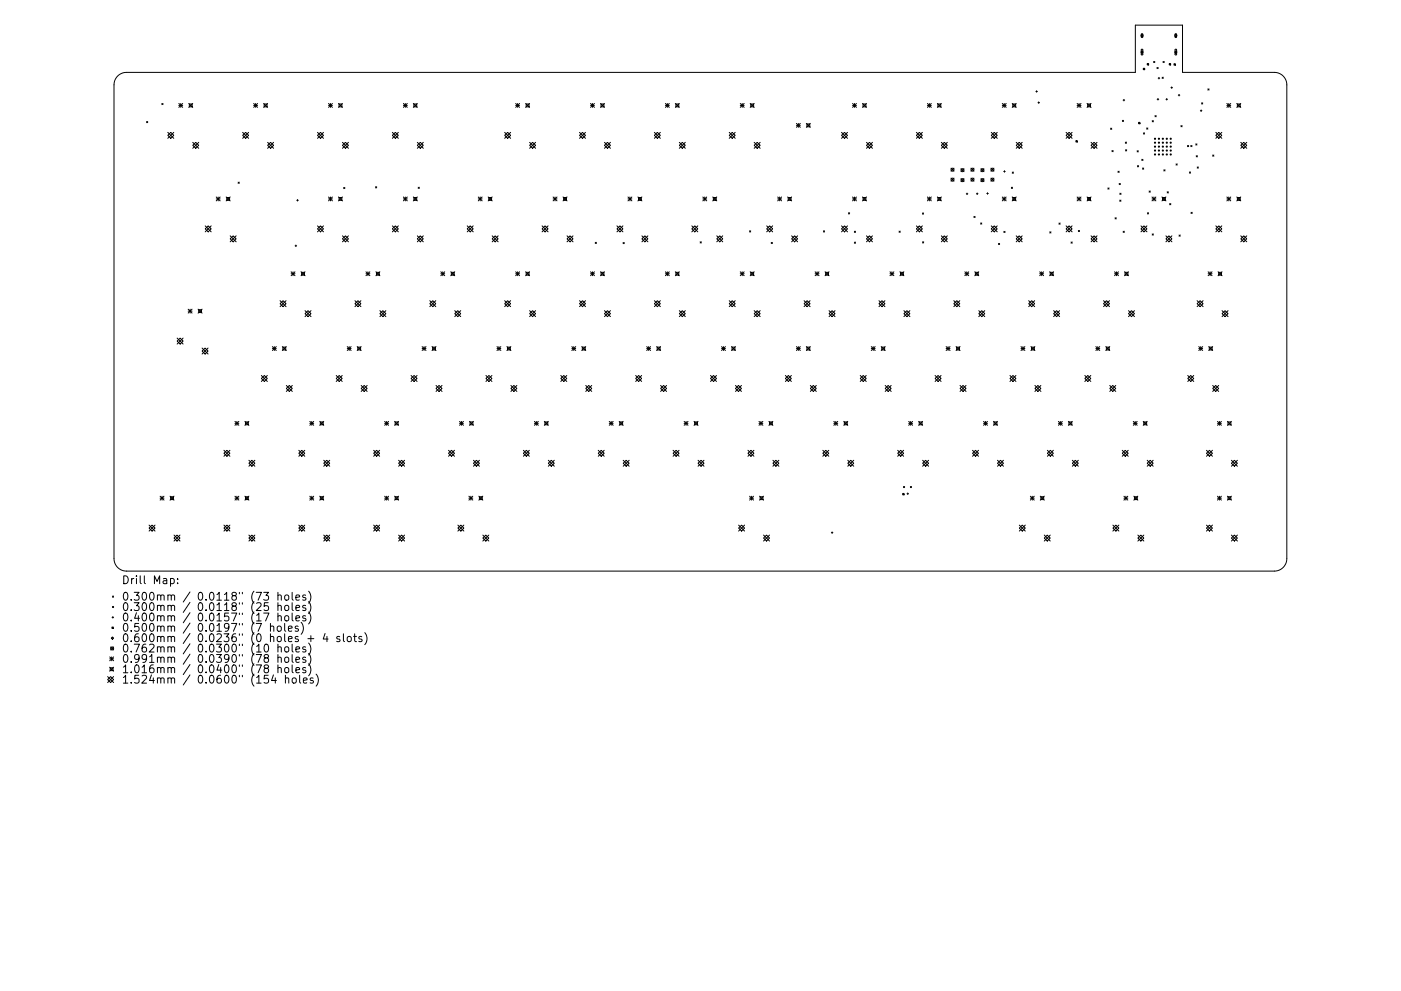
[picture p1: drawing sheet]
<svg xmlns="http://www.w3.org/2000/svg" width="297mm" height="210mm" viewBox="0 0 297 210" stroke-linecap="round" stroke-linejoin="round" font-family="sans-serif">
<defs><g id="words">
<g font-size="2.3">
<text x="25.8" y="123.9">Drill Map:</text>
<text x="25.8" y="127.4">0.300mm / 0.0118&quot; (73 holes)</text>
<text x="25.8" y="129.6">0.300mm / 0.0118&quot; (25 holes)</text>
<text x="25.8" y="131.8">0.400mm / 0.0157&quot; (17 holes)</text>
<text x="25.8" y="134">0.500mm / 0.0197&quot; (7 holes)</text>
<text x="25.8" y="136.2">0.600mm / 0.0236&quot; (0 holes + 4 slots)</text>
<text x="25.8" y="138.4">0.762mm / 0.0300&quot; (10 holes)</text>
<text x="25.8" y="140.6">0.991mm / 0.0390&quot; (78 holes)</text>
<text x="25.8" y="142.8">1.016mm / 0.0400&quot; (78 holes)</text>
<text x="25.8" y="145">1.524mm / 0.0600&quot; (154 holes)</text>
</g>
</g></defs>
<g fill="none" stroke="#000" stroke-width=".21">
<path d="M24.9 16.1a2.65 2.65 0 0 1 1.9-.7h213.9v-10.1h10v10.1h19.5a2.65 2.65 0 0 1 2.6 2.6v100.5a2.64 2.64 0 0 1-2.6 2.7h-243.4a2.65 2.65 0 0 1-2.6-2.7v-100.5a2.64 2.64 0 0 1 .7-1.9zM219.6 19.4h.4M219.8 19.2v.4M241.9 7.6l.2-.3 .3 .3-.3 .2zM241.9 11.1l.2-.3 .3 .3-.3 .2zM242 7.2l.3 .1v.5l-.1 .2-.2-.2zM242 10.5l.3 .1v.9l-.2 .2-.1-.2zM242.4 14.5h.3v.3h-.3zM243.2 13.5h.3v.3h-.3zM244.6 13l.2 .3M244.8 13l-.2 .3M245.3 14.3l.3 .3"/>
<path d="M245.5 16.6h.4M245.6 14.3l-.3 .3M245.7 16.4v.4M246.4 16.4l.2 .2M246.6 13l.2 .3M246.6 16.4l-.2 .2M246.8 13l-.2 .3M247.9 13.5h.3v.3h-.3zM248.3 18.6h.3M248.4 18.4v.4M248.9 13.5h.3v.3h-.3zM249 7.6l.3-.3 .2 .3-.2 .2z"/>
<path d="M249 11.1l.3-.3 .2 .3-.2 .2zM249.2 7.2l.3 .1v.5l-.2 .2-.2-.2zM249.2 10.5l.3 .1v.9l-.2 .2-.2-.2zM256.1 18.9l.2 .2M256.3 18.9l-.2 .2M31.1 25.8l.2 .2M31.3 25.8l-.2 .2M34.3 21.9l.3 .3M34.6 21.9l-.3 .3M35.6 28.7l.6-.6 .6 .6-.6 .7zM35.6 28.1l1.2 1.3M36.8 28.1l-1.2 1.3"/>
<path d="M37.9 22l.8 .8M37.9 22.4h.8M38.3 22v.8M38.7 22l-.8 .8M40 21.9l.9 .9M40.1 22.1h.6v.6h-.6zM40.9 30.8l.6-.6 .6 .6-.6 .7zM40.9 21.9l-.9 .9M40.9 30.2l1.2 1.3M42.1 30.2l-1.2 1.3M50.5 38.6l.2 .3M50.7 38.6l-.2 .3"/>
<path d="M51.4 28.1l1.3 1.3M52.1 28.1l.6 .6-.6 .7-.7-.7zM52.7 28.1l-1.3 1.3M53.8 22.4h.8M53.8 22l.8 .8M54.2 22v.8M54.6 22l-.8 .8M55.9 21.9l.8 .9M56 22.1h.6v.6h-.6zM56.7 30.8l.7-.6 .6 .6-.6 .7zM56.7 21.9l-.8 .9M56.7 30.2l1.3 1.3"/>
<path d="M58 30.2l-1.3 1.3M67.3 28.1l1.3 1.3M68 28.1l.6 .6-.6 .7-.7-.7zM68.6 28.1l-1.3 1.3M69.7 22.4h.8M69.7 22l.8 .8M70.1 22v.8M70.5 22l-.8 .8M71.8 21.9l.8 .9M71.9 22.1h.6v.6h-.6zM72.6 30.8l.6-.6 .7 .6-.7 .7zM72.6 21.9l-.8 .9"/>
<path d="M72.6 30.2l1.3 1.3M72.9 39.8l.2 .2M73.1 39.8l-.2 .2M73.9 30.2l-1.3 1.3M79.6 39.6l.3 .3M79.9 39.6l-.3 .3M83.2 28.1l1.3 1.3M83.8 28.1l.7 .6-.7 .7-.6-.7zM84.5 28.1l-1.3 1.3M85.5 22.4h.9M85.5 22l.9 .8M85.9 22v.8"/>
<path d="M86.4 22l-.9 .8M87.6 21.9l.9 .9M87.8 22.1h.6v.6h-.6zM88.5 30.8l.6-.6 .6 .6-.6 .7zM88.5 21.9l-.9 .9M88.5 30.2l1.2 1.3M88.7 39.7l.2 .3M88.9 39.7l-.2 .3M89.7 30.2l-1.2 1.3M107 28.7l.6-.6 .7 .6-.7 .7zM107 28.1l1.3 1.3M108.3 28.1l-1.3 1.3"/>
<path d="M109.3 22.4h.9M109.3 22l.9 .8M109.7 22v.8M110.2 22l-.9 .8M111.4 21.9l.9 .9M111.6 22.1h.6v.6h-.6zM112.3 30.8l.6-.6 .7 .6-.7 .7zM112.3 21.9l-.9 .9M112.3 30.2l1.3 1.3M113.6 30.2l-1.3 1.3M122.9 28.1l1.2 1.3M123.5 28.1l.6 .6-.6 .7-.6-.7z"/>
<path d="M124.1 28.1l-1.2 1.3M125.2 22.4h.8M125.2 22l.8 .8M125.6 22v.8M126 22l-.8 .8M127.3 21.9l.9 .9M127.4 22.1h.6v.6h-.6zM128.2 30.8l.6-.6 .6 .6-.6 .7zM128.2 21.9l-.9 .9M128.2 30.2l1.2 1.3M129.4 30.2l-1.2 1.3M138.7 28.7l.7-.6 .6 .6-.6 .7z"/>
<path d="M138.7 28.1l1.3 1.3M140 28.1l-1.3 1.3M141.1 22.4h.8M141.1 22l.8 .8M141.5 22v.8M141.9 22l-.8 .8M143.2 21.9l.8 .9M143.3 22.1h.6v.6h-.6zM144 30.8l.7-.6 .6 .6-.6 .7zM144 21.9l-.8 .9M144 30.2l1.3 1.3M145.3 30.2l-1.3 1.3"/>
<path d="M154.6 28.1l1.3 1.3M155.2 28.1l.7 .6-.7 .7-.6-.7zM155.9 28.1l-1.3 1.3M157 22.4h.8M157 22l.8 .8M157.4 22v.8M157.8 22l-.8 .8M159.1 21.9l.8 .9M159.2 22.1h.6v.6h-.6zM159.9 30.8l.6-.6 .7 .6-.7 .7zM159.9 30.2l1.3 1.3M159.9 21.9l-.8 .9"/>
<path d="M161.2 30.2l-1.3 1.3M168.9 26.2l.8 .8M168.9 26.6h.8M169.3 26.2v.8M169.7 26.2l-.8 .8M171 26.2l.8 .8M171.1 26.3h.6v.6h-.6zM171.8 26.2l-.8 .8M178.4 28.1l1.3 1.3M179.1 28.1l.6 .6-.6 .7-.7-.7zM179.7 28.1l-1.3 1.3M180.8 22.4h.8"/>
<path d="M180.8 22l.8 .8M181.2 22v.8M181.6 22l-.8 .8M182.9 21.9l.8 .9M183 22.1h.6v.6h-.6zM183.7 30.8l.6-.6 .7 .6-.7 .7zM183.7 21.9l-.8 .9M183.7 30.2l1.3 1.3M185 30.2l-1.3 1.3M194.3 28.7l.6-.6 .7 .6-.7 .7zM194.3 28.1l1.3 1.3M195.6 28.1l-1.3 1.3"/>
<path d="M196.6 22l.9 .8M196.6 22.4h.9M197 22v.8M197.5 22l-.9 .8M198.7 21.9l.9 .9M198.9 22.1h.6v.6h-.6zM199.6 30.8l.6-.6 .7 .6-.7 .7zM199.6 21.9l-.9 .9M199.6 30.2l1.3 1.3M200.9 30.2l-1.3 1.3M201.6 35.7l.7 .6M201.6 37.8l.7 .6"/>
<path d="M202.3 35.7l-.7 .6M202.3 37.8l-.7 .6M203.7 35.8l.7 .6M203.7 37.9l.7 .6M204.4 35.8l-.7 .6M204.4 37.9l-.7 .6M205.9 35.7l.6 .6M205.9 37.8l.6 .6M206.5 35.7l-.6 .6M206.5 37.8l-.6 .6M208 35.8l.6 .6M208 37.9l.6 .6"/>
<path d="M208.6 35.8l-.6 .6M208.6 37.9l-.6 .6M210.1 35.7l.6 .6M210.1 37.8l.6 .6M210.2 28.1l1.2 1.3M210.7 35.7l-.6 .6M210.7 37.8l-.6 .6M210.8 28.1l.6 .6-.6 .7-.6-.7zM211.4 28.1l-1.2 1.3M212.5 22.4h.8M212.5 22l.8 .8M212.8 36.4h.3"/>
<path d="M212.9 22v.8M213 36.2v.3M213.3 22l-.8 .8M214.4 39.7l.3 .3M214.6 21.9l.9 .9M214.6 36.5l.3 .3M214.7 39.7l-.3 .3M214.7 22.1h.6v.6h-.6zM214.9 36.5l-.3 .3M215.5 30.8l.6-.6 .6 .6-.6 .7zM215.5 21.9l-.9 .9M215.5 30.2l1.2 1.3"/>
<path d="M216.7 30.2l-1.2 1.3M220.1 21.8h.3M220.2 21.6v.3M226 28.1l1.3 1.3M226.7 28.1l.6 .6-.6 .7-.7-.7zM227.3 28.1l-1.3 1.3M228.1 29.8h.3v.3h-.3zM228.4 22.4h.8M228.4 22l.8 .8M228.8 22v.8M229.2 22l-.8 .8M230.5 21.9l.8 .9"/>
<path d="M230.6 22.1h.6v.6h-.6zM231.3 30.8l.7-.6 .6 .6-.6 .7zM231.3 21.9l-.8 .9M231.3 30.2l1.3 1.3M232.6 30.2l-1.3 1.3M234.9 39.9l.2 .2M235.1 39.9l-.2 .2M235.5 27.2l.2 .2M235.7 27.2l-.2 .2M235.8 31.9l.2 .3M236 31.9l-.2 .3M237 36.3l.3 .3"/>
<path d="M237.3 38.9l.2 .3M237.3 36.3l-.3 .3M237.5 38.9l-.2 .3M238 25.5l.2 .3M238.1 21.2h.4M238.2 25.5l-.2 .3M238.3 21.1v.3M238.6 30.1l.2 .3M238.6 31.8l.3 .2M238.8 30.1l-.2 .3M238.9 31.8l-.3 .2M241.1 32l.2 .2"/>
<path d="M241.2 35.1l.2 .3M241.3 32l-.2 .2M241.4 26h.3v.3h-.3zM241.4 35.1l-.2 .3M242.1 33.8l.2 .3M242.2 35.6l.3 .3M242.3 33.8l-.2 .3M242.4 28.2l.3 .2M242.5 35.6l-.3 .3M242.7 28.2l-.3 .2M243.1 27.2l.3 .2M243.4 27.2l-.3 .2"/>
<path d="M244.3 25.6l.2 .2M244.5 25.6l-.2 .2M244.9 24.5l.2 .3M245.1 24.5l-.2 .3M245.3 21.1h.4M245.5 20.9v.3M246.8 36l.2 .3M247 36l-.2 .3M247.2 21.1h.3M247.4 20.9v.3M249.3 34.8l.3 .2M249.6 34.8l-.3 .2"/>
<path d="M249.8 20.2h.3M250 20v.4M250.4 26.7l.2 .2M250.6 26.7l-.2 .2M251.8 30.9l.2 .2M252 30.9l-.2 .2M252.2 36.5l.2 .2M252.4 36.5l-.2 .2M252.5 30.9l.2 .2M252.7 30.9l-.2 .2M253.5 30.5l.3 .3M253.6 33l.3 .3"/>
<path d="M253.8 30.5l-.3 .3M253.8 35.4l.3 .3M253.9 33l-.3 .3M254.1 35.4l-.3 .3M254.5 23.5h.3M254.7 23.3v.4M254.8 21.8l.2 .3M255 21.8l-.2 .3M257.1 32.9l.3 .2M257.4 32.9l-.3 .2M257.8 28.7l.6-.6 .6 .6-.6 .7zM257.8 28.1l1.2 1.3"/>
<path d="M259 28.1l-1.2 1.3M260.1 22.4h.8M260.1 22l.8 .8M260.5 22v.8M260.9 22l-.8 .8M262.2 21.9l.9 .9M262.3 22.1h.6v.6h-.6zM263.1 30.8l.6-.6 .6 .6-.6 .7zM263.1 21.9l-.9 .9M263.1 30.2l1.2 1.3M264.3 30.2l-1.2 1.3M43.5 48.6l.6-.7 .7 .7-.7 .6z"/>
<path d="M43.5 47.9l1.3 1.3M44.8 47.9l-1.3 1.3M45.8 41.8l.9 .8M45.8 42.2h.9M46.3 41.8v.8M46.7 41.8l-.9 .8M48 41.8l.8 .8M48.1 41.9h.6v.6h-.6zM48.8 41.8l-.8 .8M48.8 50l1.3 1.3M49.4 50l.7 .7-.7 .6-.6-.6zM50.1 50l-1.3 1.3"/>
<path d="M61.7 57.7l.8 .8M61.7 58.1h.8M62.1 57.7v.8M62.5 57.7l-.8 .8M62.6 52.2h.3M62.7 52v.3M62.9 42.5h.3M63.1 42.3v.4M63.8 57.7l.9 .8M63.9 57.8h.6v.6h-.6zM64.7 57.7l-.9 .8M67.3 48.6l.7-.7 .6 .7-.6 .6z"/>
<path d="M67.3 47.9l1.3 1.3M68.6 47.9l-1.3 1.3M69.7 42.2h.8M69.7 41.8l.8 .8M70.1 41.8v.8M70.5 41.8l-.8 .8M71.8 41.8l.8 .8M71.9 41.9h.6v.6h-.6zM72.6 50.7l.6-.7 .7 .7-.7 .6zM72.6 41.8l-.8 .8M72.6 50l1.3 1.3M73.9 50l-1.3 1.3"/>
<path d="M77.6 58.1h.8M77.6 57.7l.8 .8M78 57.7v.8M78.4 57.7l-.8 .8M79.7 57.7l.8 .8M79.8 57.8h.6v.6h-.6zM80.5 57.7l-.8 .8M83.2 48.6l.6-.7 .7 .7-.7 .6zM83.2 47.9l1.3 1.3M84.5 47.9l-1.3 1.3M85.5 42.2h.9M85.5 41.8l.9 .8"/>
<path d="M85.9 41.8v.8M86.4 41.8l-.9 .8M87.6 41.8l.9 .8M87.8 41.9h.6v.6h-.6zM88.5 50.7l.6-.7 .6 .7-.6 .6zM88.5 41.8l-.9 .8M88.5 50l1.2 1.3M89.7 50l-1.2 1.3M93.5 58.1h.8M93.5 57.7l.8 .8M93.9 57.7v.8M94.3 57.7l-.8 .8"/>
<path d="M95.6 57.7l.8 .8M95.7 57.8h.6v.6h-.6zM96.4 57.7l-.8 .8M99.1 48.6l.6-.7 .6 .7-.6 .6zM99.1 47.9l1.2 1.3M100.3 47.9l-1.2 1.3M101.4 42.2h.8M101.4 41.8l.8 .8M101.8 41.8v.8M102.2 41.8l-.8 .8M103.5 41.8l.9 .8M103.6 41.9h.6v.6h-.6z"/>
<path d="M104.4 41.8l-.9 .8M104.4 50l1.2 1.3M105 50l.6 .7-.6 .6-.6-.6zM105.6 50l-1.2 1.3M109.3 58.1h.9M109.3 57.7l.9 .8M109.7 57.7v.8M110.2 57.7l-.9 .8M111.4 57.7l.9 .8M111.6 57.8h.6v.6h-.6zM112.3 57.7l-.9 .8M114.9 48.6l.7-.7 .6 .7-.6 .6z"/>
<path d="M114.9 47.9l1.3 1.3M116.2 47.9l-1.3 1.3M117.3 42.2h.8M117.3 41.8l.8 .8M117.7 41.8v.8M118.1 41.8l-.8 .8M119.4 41.8l.8 .8M119.5 41.9h.6v.6h-.6zM120.2 50.7l.7-.7 .6 .7-.6 .6zM120.2 41.8l-.8 .8M120.2 50l1.3 1.3M121.5 50l-1.3 1.3"/>
<path d="M125.2 58.1h.8M125.2 57.7l.8 .8M125.6 57.7v.8M126 57.7l-.8 .8M126.2 51.4l.3 .3M126.5 51.4l-.3 .3M127.3 57.7l.9 .8M127.4 57.8h.6v.6h-.6zM128.2 57.7l-.9 .8M130.8 48.6l.6-.7 .7 .7-.7 .6zM130.8 47.9l1.3 1.3M132.1 47.9l-1.3 1.3"/>
<path d="M132.1 51.4l.3 .3M132.4 51.4l-.3 .3M133.1 42.2h.9M133.1 41.8l.9 .8M133.6 41.8v.8M134 41.8l-.9 .8M135.2 41.8l.9 .8M135.4 41.9h.6v.6h-.6zM136.1 41.8l-.9 .8M136.1 50l1.3 1.3M136.7 50l.7 .7-.7 .6-.6-.6zM137.4 50l-1.3 1.3"/>
<path d="M141.1 58.1h.8M141.1 57.7l.8 .8M141.5 57.7v.8M141.9 57.7l-.8 .8M143.2 57.7l.8 .8M143.3 57.8h.6v.6h-.6zM144 57.7l-.8 .8M146.7 48.6l.6-.7 .6 .7-.6 .6zM146.7 47.9l1.2 1.3M147.9 47.9l-1.2 1.3M148.4 51.3l.3 .3M148.7 51.3l-.3 .3"/>
<path d="M149 42.2h.8M149 41.8l.8 .8M149.4 41.8v.8M149.8 41.8l-.8 .8M151.1 41.8l.9 .8M151.2 41.9h.6v.6h-.6zM152 50.7l.6-.7 .6 .7-.6 .6zM152 41.8l-.9 .8M152 50l1.2 1.3M153.2 50l-1.2 1.3M157 58.1h.8M157 57.7l.8 .8"/>
<path d="M157.4 57.7v.8M157.8 57.7l-.8 .8M158.9 49l.3 .2M159.1 57.7l.8 .8M159.2 49l-.3 .2M159.2 57.8h.6v.6h-.6zM159.9 57.7l-.8 .8M162.5 48.6l.7-.7 .6 .7-.6 .6zM162.5 47.9l1.3 1.3M163.5 51.4l.3 .3M163.8 51.4l-.3 .3M163.8 47.9l-1.3 1.3"/>
<path d="M164.9 42.2h.8M164.9 41.8l.8 .8M165.3 41.8v.8M165.7 41.8l-.8 .8M167 41.8l.8 .8M167.1 41.9h.6v.6h-.6zM167.8 50.7l.7-.7 .6 .7-.6 .6zM167.8 41.8l-.8 .8M167.8 50l1.3 1.3M169.1 50l-1.3 1.3M172.8 58.1h.8M172.8 57.7l.8 .8"/>
<path d="M173.2 57.7v.8M173.6 57.7l-.8 .8M174.6 49l.2 .2M174.8 49l-.2 .2M174.9 57.7l.9 .8M175.1 57.8h.6v.6h-.6zM175.8 57.7l-.9 .8M178.4 48.6l.7-.7 .6 .7-.6 .6zM178.4 47.9l1.3 1.3M179.7 47.9l-1.3 1.3M179.9 45.1l.2 .3M180.1 45.1l-.2 .3"/>
<path d="M180.8 42.2h.8M180.8 41.8l.8 .8M181.1 49.1l.3 .2M181.1 51.4l.3 .2M181.2 41.8v.8M181.4 49.1l-.3 .2M181.4 51.4l-.3 .2M181.6 41.8l-.8 .8M182.9 41.8l.8 .8M183 41.9h.6v.6h-.6zM183.7 41.8l-.8 .8M183.7 50l1.3 1.3"/>
<path d="M184.3 50l.7 .7-.7 .6-.6-.6zM185 50l-1.3 1.3M188.7 58.1h.8M188.7 57.7l.8 .8M189.1 57.7v.8M189.5 57.7l-.8 .8M190.6 49l.3 .3M190.8 57.7l.8 .8M190.9 49l-.3 .3M190.9 57.8h.6v.6h-.6zM191.6 57.7l-.8 .8M194.3 48.6l.6-.7 .7 .7-.7 .6z"/>
<path d="M194.3 47.9l1.3 1.3M195.6 47.9l-1.3 1.3M195.6 45.2l.2 .2M195.6 51.3l.2 .3M195.8 45.2l-.2 .2M195.8 51.3l-.2 .3M196.6 42.2h.9M196.6 41.8l.9 .8M197 41.8v.8M197.5 41.8l-.9 .8M198.7 41.8l.9 .8M198.9 41.9h.6v.6h-.6z"/>
<path d="M199.6 50.7l.6-.7 .7 .7-.7 .6zM199.6 41.8l-.9 .8M199.6 50l1.3 1.3M200.9 50l-1.3 1.3M204.6 58.1h.8M204.6 57.7l.8 .8M204.9 41.1h.3M205 57.7v.8M205 41v.3M205.4 57.7l-.8 .8M206.5 45.9l.2 .3M206.7 57.7l.8 .8"/>
<path d="M206.7 45.9l-.2 .3M206.8 57.8h.6v.6h-.6zM207 41.1h.3M207.2 40.9v.4M207.5 57.7l-.8 .8M207.9 47.3l.3 .3M208.2 47.3l-.3 .3M209.2 41h.3M209.4 40.9v.3M210.2 48.6l.6-.7 .6 .7-.6 .6zM210.2 47.9l1.2 1.3M211.4 47.9l-1.2 1.3"/>
<path d="M211.7 51.6l.2 .3M211.9 51.6l-.2 .3M212.5 42.2h.8M212.5 41.8l.8 .8M212.8 49.1l.3 .2M212.9 41.8v.8M213.1 49.1l-.3 .2M213.3 41.8l-.8 .8M214.6 41.8l.9 .8M214.7 41.9h.6v.6h-.6zM215.5 41.8l-.9 .8M215.5 50l1.2 1.3"/>
<path d="M216.1 50l.6 .7-.6 .6-.6-.6zM216.7 50l-1.2 1.3M220.4 58.1h.9M220.4 57.7l.9 .8M220.8 57.7v.8M221.3 57.7l-.9 .8M222.5 57.7l.9 .8M222.6 49.2l.2 .2M222.7 57.8h.6v.6h-.6zM222.8 49.2l-.2 .2M223.4 57.7l-.9 .8M224.5 47.3l.3 .3"/>
<path d="M224.8 47.3l-.3 .3M226 48.6l.7-.7 .6 .7-.6 .6zM226 47.9l1.3 1.3M227.1 51.3l.2 .3M227.3 47.9l-1.3 1.3M227.3 51.3l-.2 .3M228.4 42.2h.8M228.4 41.8l.8 .8M228.6 48.9l.3 .2M228.8 41.8v.8M228.9 48.9l-.3 .2M229.2 41.8l-.8 .8"/>
<path d="M230.5 41.8l.8 .8M230.6 41.9h.6v.6h-.6zM231.3 50.7l.7-.7 .6 .7-.6 .6zM231.3 41.8l-.8 .8M231.3 50l1.3 1.3M232.6 50l-1.3 1.3M236.3 58.1h.8M236.3 57.7l.8 .8M236.4 46.2l.3 .3M236.7 46.2l-.3 .3M236.7 57.7v.8M237.1 57.7l-.8 .8"/>
<path d="M237.4 42.5l.3 .2M237.4 41l.3 .2M237.7 42.5l-.3 .2M237.7 41l-.3 .2M238.1 49.1l.3 .2M238.4 49.1l-.3 .2M238.4 57.7l.9 .8M238.5 57.8h.6v.6h-.6zM239.3 57.7l-.9 .8M241.9 48.6l.6-.7 .7 .7-.7 .6zM241.9 47.9l1.3 1.3M243.2 47.9l-1.3 1.3"/>
<path d="M243.3 45.1l.2 .3M243.5 45.1l-.2 .3M243.6 40.5l.3 .3M243.9 40.5l-.3 .3M244.2 42.2h.9M244.2 41.8l.9 .8M244.3 49.6l.2 .3M244.5 49.6l-.2 .3M244.7 41.8v.8M245.1 41.8l-.9 .8M246.4 41.8l.8 .8M246.5 41.9h.6v.6h-.6z"/>
<path d="M247.2 50.7l.6-.7 .7 .7-.7 .6zM247.2 41.8l-.8 .8M247.2 50l1.3 1.3M247.5 40.7l.2 .2M247.7 40.7l-.2 .2M248 43.2l.2 .2M248.2 43.2l-.2 .2M248.5 50l-1.3 1.3M250 49.9l.2 .2M250.2 49.9l-.2 .2M252.5 45l.3 .3M252.8 45l-.3 .3"/>
<path d="M256.1 58.1h.9M256.1 57.7l.9 .8M256.6 57.7v.8M257 57.7l-.9 .8M257.8 48.6l.6-.7 .6 .7-.6 .6zM257.8 47.9l1.2 1.3M258.3 57.7l.8 .8M258.4 57.8h.6v.6h-.6zM259 47.9l-1.2 1.3M259.1 57.7l-.8 .8M260.1 42.2h.8M260.1 41.8l.8 .8"/>
<path d="M260.5 41.8v.8M260.9 41.8l-.8 .8M262.2 41.8l.9 .8M262.3 41.9h.6v.6h-.6zM263.1 50.7l.6-.7 .6 .7-.6 .6zM263.1 41.8l-.9 .8M263.1 50l1.2 1.3M264.3 50l-1.2 1.3M37.6 72.4l.6-.7 .6 .7-.6 .6zM37.6 71.7l1.2 1.3M38.8 71.7l-1.2 1.3M39.9 65.6l.8 .8"/>
<path d="M39.9 66h.8M40.3 65.6v.8M40.7 65.6l-.8 .8M42 65.6l.8 .8M42.1 65.7h.6v.6h-.6zM42.8 74.5l.7-.7 .6 .7-.6 .6zM42.8 65.6l-.8 .8M42.8 73.8l1.3 1.3M44.1 73.8l-1.3 1.3M55.4 79.7l1.3 1.2M56.7 79.7l-1.3 1.2M57.8 73.5l.8 .9"/>
<path d="M57.8 74h.8M58.2 73.5v.9M58.6 73.5l-.8 .9M59.4 64.4l.6-.6 .7 .6-.7 .7zM59.4 63.8l1.3 1.3M59.9 73.5l.8 .9M60 73.7h.6v.5h-.6zM60.7 63.8l-1.3 1.3M60.7 73.5l-.8 .9M64.7 66.5l.6-.6 .6 .6-.6 .7zM64.7 65.9l1.2 1.3M65.9 65.9l-1.2 1.3"/>
<path d="M71.3 79.7l1.3 1.2M71.9 79.7l.7 .6-.7 .6-.6-.6zM72.6 79.7l-1.3 1.2M73.6 74h.8M73.6 73.5l.8 .9M74 73.5v.9M74.4 73.5l-.8 .9M75.3 64.4l.6-.6 .6 .6-.6 .7zM75.3 63.8l1.2 1.3M75.7 73.5l.9 .9M75.9 73.7h.6v.5h-.6zM76.5 63.8l-1.2 1.3"/>
<path d="M76.6 73.5l-.9 .9M80.5 65.9l1.3 1.3M81.2 65.9l.6 .6-.6 .7-.7-.7zM81.8 65.9l-1.3 1.3M87.2 79.7l1.2 1.2M88.4 79.7l-1.2 1.2M89.5 74h.8M89.5 73.5l.8 .9M89.9 73.5v.9M90.3 73.5l-.8 .9M91.1 64.4l.7-.6 .6 .6-.6 .7zM91.1 63.8l1.3 1.3"/>
<path d="M91.6 73.5l.8 .9M91.7 73.7h.6v.5h-.6zM92.4 63.8l-1.3 1.3M92.4 73.5l-.8 .9M96.4 66.5l.7-.6 .6 .6-.6 .7zM96.4 65.9l1.3 1.3M97.7 65.9l-1.3 1.3M103 79.7l1.3 1.2M103.7 79.7l.6 .6-.6 .6-.7-.6zM104.3 79.7l-1.3 1.2M105.4 74h.8M105.4 73.5l.8 .9"/>
<path d="M105.8 73.5v.9M106.2 73.5l-.8 .9M107 64.4l.6-.6 .7 .6-.7 .7zM107 63.8l1.3 1.3M107.5 73.5l.8 .9M107.6 73.7h.6v.5h-.6zM108.3 63.8l-1.3 1.3M108.3 73.5l-.8 .9M112.3 65.9l1.3 1.3M112.9 65.9l.7 .6-.7 .7-.6-.7zM113.6 65.9l-1.3 1.3M118.9 79.7l1.3 1.2"/>
<path d="M119.5 79.7l.7 .6-.7 .6-.6-.6zM120.2 79.7l-1.3 1.2M121.2 74h.9M121.2 73.5l.9 .9M121.7 73.5v.9M122.1 73.5l-.9 .9M122.9 64.4l.6-.6 .6 .6-.6 .7zM122.9 63.8l1.2 1.3M123.3 73.5l.9 .9M123.5 73.7h.6v.5h-.6zM124.1 63.8l-1.2 1.3M124.2 73.5l-.9 .9"/>
<path d="M128.2 65.9l1.2 1.3M128.8 65.9l.6 .6-.6 .7-.6-.7zM129.4 65.9l-1.2 1.3M134.8 79.7l1.2 1.2M136 79.7l-1.2 1.2M137.1 74h.8M137.1 73.5l.8 .9M137.5 73.5v.9M137.9 73.5l-.8 .9M138.7 64.4l.7-.6 .6 .6-.6 .7zM138.7 63.8l1.3 1.3M139.2 73.5l.9 .9"/>
<path d="M139.3 73.7h.6v.5h-.6zM140 63.8l-1.3 1.3M140.1 73.5l-.9 .9M144 66.5l.7-.6 .6 .6-.6 .7zM144 65.9l1.3 1.3M145.3 65.9l-1.3 1.3M150.6 79.7l1.3 1.2M151.3 79.7l.6 .6-.6 .6-.7-.6zM151.9 79.7l-1.3 1.2M153 74h.8M153 73.5l.8 .9M153.4 73.5v.9"/>
<path d="M153.8 73.5l-.8 .9M154.6 64.4l.6-.6 .7 .6-.7 .7zM154.6 63.8l1.3 1.3M155.1 73.5l.8 .9M155.2 73.7h.6v.5h-.6zM155.9 63.8l-1.3 1.3M155.9 73.5l-.8 .9M159.9 66.5l.6-.6 .7 .6-.7 .7zM159.9 65.9l1.3 1.3M161.2 65.9l-1.3 1.3M166.5 79.7l1.3 1.2M167.8 79.7l-1.3 1.2"/>
<path d="M168.9 74h.8M168.9 73.5l.8 .9M169.3 73.5v.9M169.7 73.5l-.8 .9M170.5 64.4l.6-.6 .7 .6-.7 .7zM170.5 63.8l1.3 1.3M171 73.5l.8 .9M171.1 73.7h.6v.5h-.6zM171.8 63.8l-1.3 1.3M171.8 73.5l-.8 .9M175.8 66.5l.6-.6 .6 .6-.6 .7zM175.8 65.9l1.2 1.3"/>
<path d="M177 65.9l-1.2 1.3M182.4 79.7l1.3 1.2M183 79.7l.7 .6-.7 .6-.6-.6zM183.7 79.7l-1.3 1.2M184.7 74h.9M184.7 73.5l.9 .9M185.1 73.5v.9M185.6 73.5l-.9 .9M186.4 64.4l.6-.6 .6 .6-.6 .7zM186.4 63.8l1.2 1.3M186.8 73.5l.9 .9M187 73.7h.6v.5h-.6z"/>
<path d="M187.6 63.8l-1.2 1.3M187.7 73.5l-.9 .9M191.6 65.9l1.3 1.3M192.3 65.9l.6 .6-.6 .7-.7-.7zM192.9 65.9l-1.3 1.3M198.3 79.7l1.2 1.2M198.9 79.7l.6 .6-.6 .6-.6-.6zM199.5 79.7l-1.2 1.2M200.6 74h.8M200.6 73.5l.8 .9M201 73.5v.9M201.4 73.5l-.8 .9"/>
<path d="M202.2 64.4l.7-.6 .6 .6-.6 .7zM202.2 63.8l1.3 1.3M202.7 73.5l.8 .9M202.8 73.7h.6v.5h-.6zM203.5 63.8l-1.3 1.3M203.5 73.5l-.8 .9M207.5 65.9l1.3 1.3M208.2 65.9l.6 .6-.6 .7-.7-.7zM208.8 65.9l-1.3 1.3M214.1 79.7l1.3 1.2M215.4 79.7l-1.3 1.2M216.5 74h.8"/>
<path d="M216.5 73.5l.8 .9M216.9 73.5v.9M217.3 73.5l-.8 .9M218.1 64.4l.6-.6 .7 .6-.7 .7zM218.1 63.8l1.3 1.3M218.6 73.5l.8 .9M218.7 73.7h.6v.5h-.6zM219.4 63.8l-1.3 1.3M219.4 73.5l-.8 .9M223.4 66.5l.6-.6 .7 .6-.7 .7zM223.4 65.9l1.3 1.3M224.7 65.9l-1.3 1.3"/>
<path d="M230 79.7l1.3 1.2M230.6 79.7l.7 .6-.7 .6-.6-.6zM231.3 79.7l-1.3 1.2M232.3 74h.9M232.3 73.5l.9 .9M232.8 73.5v.9M233.2 73.5l-.9 .9M234 64.4l.6-.6 .6 .6-.6 .7zM234 63.8l1.2 1.3M234.4 73.5l.9 .9M234.6 73.7h.6v.5h-.6zM235.2 63.8l-1.2 1.3"/>
<path d="M235.3 73.5l-.9 .9M239.3 65.9l1.2 1.3M239.9 65.9l.6 .6-.6 .7-.6-.7zM240.5 65.9l-1.2 1.3M251.8 79.7l1.3 1.2M252.5 79.7l.6 .6-.6 .6-.7-.6zM253.1 79.7l-1.3 1.2M253.8 63.8l1.3 1.3M254.2 74h.8M254.2 73.5l.8 .9M254.4 63.8l.7 .6-.7 .7-.6-.7zM254.6 73.5v.9"/>
<path d="M255 73.5l-.8 .9M255.1 63.8l-1.3 1.3M256.3 73.5l.8 .9M256.4 73.7h.6v.5h-.6zM257.1 73.5l-.8 .9M259.1 66.5l.6-.6 .7 .6-.7 .7zM259.1 65.9l1.3 1.3M260.4 65.9l-1.3 1.3M47.5 96.2l.6-.7 .6 .7-.6 .6zM47.5 95.5l1.2 1.3M48.7 95.5l-1.2 1.3M49.8 89.4l.8 .8"/>
<path d="M49.8 89.8h.8M50.2 89.4v.8M50.6 89.4l-.8 .8M51.9 89.4l.9 .8M52 89.5h.6v.6h-.6zM52.8 89.4l-.9 .8M52.8 97.7l1.2 1.2M53.4 97.7l.6 .6-.6 .6-.6-.6zM54 97.7l-1.2 1.2M55.4 80.3l.6-.6 .7 .6-.7 .6zM60.7 81.8l1.3 1.3M61.3 81.8l.7 .6-.7 .7-.6-.7z"/>
<path d="M62 81.8l-1.3 1.3M63.3 96.2l.7-.7 .6 .7-.6 .6zM63.3 95.5l1.3 1.3M64.6 95.5l-1.3 1.3M65.7 89.8h.8M65.7 89.4l.8 .8M66.1 89.4v.8M66.5 89.4l-.8 .8M67.8 89.4l.8 .8M67.9 89.5h.6v.6h-.6zM68.6 98.3l.7-.6 .6 .6-.6 .6zM68.6 89.4l-.8 .8"/>
<path d="M68.6 97.7l1.3 1.2M69.9 97.7l-1.3 1.2M76.6 81.8l1.2 1.3M77.2 81.8l.6 .6-.6 .7-.6-.7zM77.8 81.8l-1.2 1.3M79.2 96.2l.7-.7 .6 .7-.6 .6zM79.2 95.5l1.3 1.3M80.5 95.5l-1.3 1.3M81.6 89.8h.8M81.6 89.4l.8 .8M82 89.4v.8M82.4 89.4l-.8 .8"/>
<path d="M83.7 89.4l.8 .8M83.8 89.5h.6v.6h-.6zM84.5 89.4l-.8 .8M84.5 97.7l1.3 1.2M85.1 97.7l.7 .6-.7 .6-.6-.6zM85.8 97.7l-1.3 1.2M87.2 80.3l.6-.6 .6 .6-.6 .6zM92.4 82.4l.7-.6 .6 .6-.6 .7zM92.4 81.8l1.3 1.3M93.7 81.8l-1.3 1.3M95.1 96.2l.6-.7 .7 .7-.7 .6zM95.1 95.5l1.3 1.3"/>
<path d="M96.4 95.5l-1.3 1.3M97.4 89.8h.9M97.4 89.4l.9 .8M97.8 89.4v.8M98.3 89.4l-.9 .8M99.5 89.4l.9 .8M99.7 89.5h.6v.6h-.6zM100.4 98.3l.6-.6 .7 .6-.7 .6zM100.4 89.4l-.9 .8M100.4 97.7l1.3 1.2M101.7 97.7l-1.3 1.2M108.3 81.8l1.3 1.3"/>
<path d="M109 81.8l.6 .6-.6 .7-.7-.7zM109.6 81.8l-1.3 1.3M111 96.2l.6-.7 .6 .7-.6 .6zM111 95.5l1.2 1.3M112.2 95.5l-1.2 1.3M113.3 89.8h.8M113.3 89.4l.8 .8M113.7 89.4v.8M114.1 89.4l-.8 .8M115.4 89.4l.9 .8M115.5 89.5h.6v.6h-.6zM116.3 98.3l.6-.6 .6 .6-.6 .6z"/>
<path d="M116.3 89.4l-.9 .8M116.3 97.7l1.2 1.2M117.5 97.7l-1.2 1.2M124.2 82.4l.6-.6 .7 .6-.7 .7zM124.2 81.8l1.3 1.3M125.5 81.8l-1.3 1.3M126.8 96.2l.7-.7 .6 .7-.6 .6zM126.8 95.5l1.3 1.3M128.1 95.5l-1.3 1.3M129.2 89.8h.8M129.2 89.4l.8 .8M129.6 89.4v.8"/>
<path d="M130 89.4l-.8 .8M131.3 89.4l.8 .8M131.4 89.5h.6v.6h-.6zM132.1 89.4l-.8 .8M132.1 97.7l1.3 1.2M132.8 97.7l.6 .6-.6 .6-.7-.6zM133.4 97.7l-1.3 1.2M134.8 80.3l.6-.6 .6 .6-.6 .6zM140.1 81.8l1.2 1.3M140.7 81.8l.6 .6-.6 .7-.6-.7zM141.3 81.8l-1.2 1.3M142.7 96.2l.6-.7 .7 .7-.7 .6z"/>
<path d="M142.7 95.5l1.3 1.3M144 95.5l-1.3 1.3M145 89.8h.9M145 89.4l.9 .8M145.5 89.4v.8M145.9 89.4l-.9 .8M147.2 89.4l.8 .8M147.3 89.5h.6v.6h-.6zM148 98.3l.6-.6 .7 .6-.7 .6zM148 89.4l-.8 .8M148 97.7l1.3 1.2M149.3 97.7l-1.3 1.2"/>
<path d="M155.9 81.8l1.3 1.3M156.6 81.8l.6 .6-.6 .7-.7-.7zM157.2 81.8l-1.3 1.3M158.6 96.2l.6-.7 .6 .7-.6 .6zM158.6 95.5l1.2 1.3M159.8 95.5l-1.2 1.3M160.9 89.8h.8M160.9 89.4l.8 .8M161.3 89.4v.8M161.7 89.4l-.8 .8M163 89.4l.9 .8M163.1 89.5h.6v.6h-.6z"/>
<path d="M163.9 89.4l-.9 .8M163.9 97.7l1.2 1.2M164.5 97.7l.6 .6-.6 .6-.6-.6zM165.1 97.7l-1.2 1.2M166.5 80.3l.7-.6 .6 .6-.6 .6zM171.8 82.4l.6-.6 .7 .6-.7 .7zM171.8 81.8l1.3 1.3M173.1 81.8l-1.3 1.3M174.5 95.5l1.2 1.3M175.1 95.5l.6 .7-.6 .6-.6-.6zM175.7 95.5l-1.2 1.3M176.8 89.8h.8"/>
<path d="M176.8 89.4l.8 .8M177.2 89.4v.8M177.6 89.4l-.8 .8M178.9 89.4l.8 .8M179 89.5h.6v.6h-.6zM179.7 98.3l.7-.6 .6 .6-.6 .6zM179.7 89.4l-.8 .8M179.7 97.7l1.3 1.2M181 97.7l-1.3 1.2M187.7 81.8l1.2 1.3M188.3 81.8l.6 .6-.6 .7-.6-.7zM188.9 81.8l-1.2 1.3"/>
<path d="M190.3 96.2l.7-.7 .6 .7-.6 .6zM190.3 95.5l1.3 1.3M191.6 95.5l-1.3 1.3M192.7 89.8h.8M192.7 89.4l.8 .8M193.1 89.4v.8M193.5 89.4l-.8 .8M194.8 89.4l.8 .8M194.9 89.5h.6v.6h-.6zM195.6 98.3l.6-.6 .7 .6-.7 .6zM195.6 89.4l-.8 .8M195.6 97.7l1.3 1.2"/>
<path d="M196.9 97.7l-1.3 1.2M203.5 82.4l.7-.6 .6 .6-.6 .7zM203.5 81.8l1.3 1.3M204.8 81.8l-1.3 1.3M206.2 96.2l.6-.7 .7 .7-.7 .6zM206.2 95.5l1.3 1.3M207.5 95.5l-1.3 1.3M208.5 89.8h.9M208.5 89.4l.9 .8M208.9 89.4v.8M209.4 89.4l-.9 .8M210.6 89.4l.9 .8"/>
<path d="M210.8 89.5h.6v.6h-.6zM211.5 89.4l-.9 .8M211.5 97.7l1.3 1.2M212.1 97.7l.7 .6-.7 .6-.6-.6zM212.8 97.7l-1.3 1.2M214.1 80.3l.7-.6 .6 .6-.6 .6zM219.4 81.8l1.3 1.3M220.1 81.8l.6 .6-.6 .7-.7-.7zM220.7 81.8l-1.3 1.3M222.1 96.2l.6-.7 .6 .7-.6 .6zM222.1 95.5l1.2 1.3M223.3 95.5l-1.2 1.3"/>
<path d="M224.4 89.8h.8M224.4 89.4l.8 .8M224.8 89.4v.8M225.2 89.4l-.8 .8M226.5 89.4l.9 .8M226.6 89.5h.6v.6h-.6zM227.4 98.3l.6-.6 .6 .6-.6 .6zM227.4 89.4l-.9 .8M227.4 97.7l1.2 1.2M228.6 97.7l-1.2 1.2M235.3 81.8l1.3 1.3M235.9 81.8l.7 .6-.7 .7-.6-.7z"/>
<path d="M236.6 81.8l-1.3 1.3M237.9 96.2l.7-.7 .6 .7-.6 .6zM237.9 95.5l1.3 1.3M239.2 95.5l-1.3 1.3M240.3 89.8h.8M240.3 89.4l.8 .8M240.7 89.4v.8M241.1 89.4l-.8 .8M242.4 89.4l.8 .8M242.5 89.5h.6v.6h-.6zM243.2 89.4l-.8 .8M243.2 97.7l1.3 1.2"/>
<path d="M243.9 97.7l.6 .6-.6 .6-.7-.6zM244.5 97.7l-1.3 1.2M255.8 96.2l.6-.7 .7 .7-.7 .6zM255.8 95.5l1.3 1.3M257.1 95.5l-1.3 1.3M257.1 82.4l.7-.6 .6 .6-.6 .7zM257.1 81.8l1.3 1.3M258.1 89.8h.9M258.1 89.4l.9 .8M258.4 81.8l-1.3 1.3M258.5 89.4v.8M259 89.4l-.9 .8"/>
<path d="M260.2 89.4l.9 .8M260.4 89.5h.6v.6h-.6zM261.1 98.3l.6-.6 .7 .6-.7 .6zM261.1 89.4l-.9 .8M261.1 97.7l1.3 1.2M262.4 97.7l-1.3 1.2M31.6 112l.6-.6 .7 .6-.7 .7zM31.6 111.4l1.3 1.3M32.9 111.4l-1.3 1.3M33.9 105.3l.9 .8M33.9 105.7h.9M34.4 105.3v.8"/>
<path d="M34.8 105.3l-.9 .8M36 105.3l.9 .8M36.2 105.4h.6v.6h-.6zM36.9 114.2l.6-.7 .7 .7-.7 .6zM36.9 105.3l-.9 .8M36.9 113.5l1.3 1.3M38.2 113.5l-1.3 1.3M47.5 111.4l1.2 1.3M48.1 111.4l.6 .6-.6 .7-.6-.7zM48.7 111.4l-1.2 1.3M49.8 105.7h.8M49.8 105.3l.8 .8"/>
<path d="M50.2 105.3v.8M50.6 105.3l-.8 .8M51.9 105.3l.9 .8M52 105.4h.6v.6h-.6zM52.8 105.3l-.9 .8M52.8 113.5l1.2 1.3M53.4 113.5l.6 .7-.6 .6-.6-.6zM54 113.5l-1.2 1.3M63.3 111.4l1.3 1.3M64 111.4l.6 .6-.6 .7-.7-.7zM64.6 111.4l-1.3 1.3M65.7 105.7h.8"/>
<path d="M65.7 105.3l.8 .8M66.1 105.3v.8M66.5 105.3l-.8 .8M67.8 105.3l.8 .8M67.9 105.4h.6v.6h-.6zM68.6 114.2l.7-.7 .6 .7-.6 .6zM68.6 105.3l-.8 .8M68.6 113.5l1.3 1.3M69.9 113.5l-1.3 1.3M79.2 111.4l1.3 1.3M79.9 111.4l.6 .6-.6 .7-.7-.7zM80.5 111.4l-1.3 1.3"/>
<path d="M81.6 105.7h.8M81.6 105.3l.8 .8M82 105.3v.8M82.4 105.3l-.8 .8M83.7 105.3l.8 .8M83.8 105.4h.6v.6h-.6zM84.5 114.2l.6-.7 .7 .7-.7 .6zM84.5 105.3l-.8 .8M84.5 113.5l1.3 1.3M85.8 113.5l-1.3 1.3M97.1 111.4l1.2 1.3M97.7 111.4l.6 .6-.6 .7-.6-.7z"/>
<path d="M98.3 111.4l-1.2 1.3M99.4 105.7h.8M99.4 105.3l.8 .8M99.8 105.3v.8M100.2 105.3l-.8 .8M101.5 105.3l.9 .8M101.6 105.4h.6v.6h-.6zM102.4 105.3l-.9 .8M102.4 113.5l1.2 1.3M103 113.5l.6 .7-.6 .6-.6-.6zM103.6 113.5l-1.2 1.3M156.6 111.4l1.3 1.3"/>
<path d="M157.2 111.4l.7 .6-.7 .7-.6-.7zM157.9 111.4l-1.3 1.3M158.9 105.7h.9M158.9 105.3l.9 .8M159.3 105.3v.8M159.8 105.3l-.9 .8M161 105.3l.9 .8M161.2 105.4h.6v.6h-.6zM161.9 105.3l-.9 .8M161.9 113.5l1.3 1.3M162.5 113.5l.7 .7-.7 .6-.6-.6zM163.2 113.5l-1.3 1.3"/>
<path d="M176.3 113h.3M176.4 112.8v.4M191.4 104.7h.3v.3h-.3zM191.6 103.2l.2 .3M191.8 103.2l-.2 .3M192.3 104.8h.3M192.5 104.6v.3M193 103.2l.3 .3M193.3 103.2l-.3 .3M216.1 112l.6-.6 .7 .6-.7 .7zM216.1 111.4l1.3 1.3M217.4 111.4l-1.3 1.3"/>
<path d="M218.5 105.7h.8M218.5 105.3l.8 .8M218.9 105.3v.8M219.3 105.3l-.8 .8M220.6 105.3l.8 .8M220.7 105.4h.6v.6h-.6zM221.4 114.2l.6-.7 .7 .7-.7 .6zM221.4 105.3l-.8 .8M221.4 113.5l1.3 1.3M222.7 113.5l-1.3 1.3M236 111.4l1.2 1.3M236.6 111.4l.6 .6-.6 .7-.6-.7z"/>
<path d="M237.2 111.4l-1.2 1.3M238.3 105.7h.8M238.3 105.3l.8 .8M238.7 105.3v.8M239.1 105.3l-.8 .8M240.4 105.3l.8 .8M240.5 105.4h.6v.6h-.6zM241.2 105.3l-.8 .8M241.2 113.5l1.3 1.3M241.9 113.5l.6 .7-.6 .6-.7-.6zM242.5 113.5l-1.3 1.3M255.8 112l.6-.6 .7 .6-.7 .7z"/>
<path d="M255.8 111.4l1.3 1.3M257.1 111.4l-1.3 1.3M258.1 105.7h.9M258.1 105.3l.9 .8M258.5 105.3v.8M259 105.3l-.9 .8M260.2 105.3l.9 .8M260.4 105.4h.6v.6h-.6zM261.1 114.2l.6-.7 .7 .7-.7 .6zM261.1 105.3l-.9 .8M261.1 113.5l1.3 1.3M262.4 113.5l-1.3 1.3"/>
<path d="M23.3 139.4l.8 .8M23.3 139.8h.8M23.5 137.3l.6 .6M23.6 135.4l.2-.3 .3 .3-.3 .2zM23.7 139.4v.8M23.7 133h.3v.3h-.3zM23.8 131h.3M23.8 126.5l.3 .2M23.9 130.8v.4M24.1 126.5l-.3 .2M24.1 137.3l-.6 .6M24.1 139.4l-.8 .8"/>
<path d="M36.2 122.8l.4-.1 .3 .3-.1 .8h-.6M37.7 123.7v.1M37.7 122.8v.2M55.9 125.7h1l-.5 .6 .5 .2v.7l-.3 .1-.7-.1M55.9 130.1h1.1l-.7 1.6M56.2 136.7h.2a.89 .89 0 0 1 .6 .8 .89 .89 0 0 1-.6 .8 1.11 1.11 0 0 1-.2-1.6zM56.3 139.6l-.3-.3 .1-.3 .2-.1h.5l.1 .3v.2l-.8 .3-.1 .2 .1 .5 .2 .1h.5l.1-.3v-.3l-.3-.3M56.9 127.9h-.8l-.1 .8 .2-.2 .6 .1 .1 .2v.6l-.3 .1-.6-.1M57.3 133l.3-.2 .4 .1 .1 1M57.3 132.3v1.6M58.8 133l.3-.2 .5 .2v.6l-.1 .3h-.4l-.3-.1zM58.9 126.4l.3-.2 .4 .1v1"/>
<path d="M58.9 128.6l.3-.2 .4 .1v1M58.9 130.8l.3-.2 .4 .1v1M58.9 137.4l.3-.2 .4 .1v1M58.9 139.6l.3-.2 .4 .1v1M58.9 125.7v1.6M58.9 127.9v1.6M58.9 130.1v1.6M58.9 136.7v1.6M58.9 138.9v1.6M60.4 132.3v1.4l.2 .2M60.4 126.4l.3-.2 .4 .2 .1 .6-.1 .3h-.4l-.3-.1zM60.4 128.6l.3-.2 .4 .2 .1 .6-.1 .3h-.4l-.3-.1z"/>
<path d="M60.4 130.8l.3-.2 .4 .2 .1 .6-.1 .3h-.4l-.3-.1zM60.4 137.4l.3-.2 .4 .2 .1 .6-.1 .3h-.4l-.3-.1zM60.4 139.6l.3-.2 .4 .2 .1 .6-.1 .3h-.4l-.3-.1zM61.1 133.4l.8-.2v-.3l-.5-.1-.3 .3 .1 .8h.7M61.9 125.7v1.4l.3 .2M61.9 127.9v1.4l.3 .2M61.9 130.1v1.4l.3 .2M61.9 136.7v1.4l.3 .2M61.9 138.9v1.4l.3 .2M62.7 126.8l.8-.2-.1-.3-.4-.1-.3 .3 .1 .8h.6M62.7 129l.8-.2-.1-.3-.4-.1-.3 .3 .1 .8h.6M62.7 131.2l.8-.2-.1-.3-.4-.1-.3 .3 .1 .8h.6"/>
<path d="M62.7 137.8l.8-.2-.1-.3-.4-.1-.3 .3 .1 .8h.6M62.7 140l.8-.2-.1-.3-.4-.1-.3 .3 .1 .8h.6M63.2 132.9l-.4-.1-.2 .3 .1 .2 .5 .2v.4h-.6M63.8 132a1.91 1.91 0 0 1 0 2.6M64.8 126.3l-.4-.1-.2 .3v.2l.6 .2v.4h-.6M64.8 128.5l-.4-.1-.2 .3v.2l.6 .2v.4h-.6M64.8 130.7l-.4-.1-.2 .3v.2l.6 .2v.4h-.6M64.8 137.3l-.4-.1-.2 .3v.2l.6 .2v.4h-.6M64.8 139.5l-.4-.1-.2 .3v.2l.6 .2v.4h-.6M65.3 135.5h1.2M65.4 125.4a1.91 1.91 0 0 1 0 2.6M65.4 127.6a1.91 1.91 0 0 1 0 2.6"/>
<path d="M65.4 129.8a1.91 1.91 0 0 1 0 2.6M65.4 136.4a1.91 1.91 0 0 1 0 2.6M65.4 138.6a1.91 1.91 0 0 1 0 2.6M65.9 134.9v1.2M68.9 134.4l-.4 1.2h1.1M69.3 135v1.1M72 135.1l-.4-.1-.2 .3 .1 .2 .5 .2v.4h-.6M72.8 134.5v1.4l.3 .2M73.8 135.1l.4-.1 .3 .3v.5l-.3 .3h-.4l-.2-.3zM75 135h.6M75.2 134.5v1.4l.4 .2M76.7 135.1l-.4-.1-.2 .3v.2l.6 .2v.4h-.6"/>
<path d="M77.3 134.2a1.91 1.91 0 0 1 0 2.6M22.8 144.2l.7-.7 .6 .7-.6 .6zM22.8 143.5l1.3 1.3M23.2 141.6l.9 .8M23.4 141.7h.6v.6h-.6zM24.1 141.6l-.9 .8M24.1 143.5l-1.3 1.3M56.3 141.8l-.3-.3 .1-.3 .2-.1h.5l.1 .3v.2l-.8 .3-.1 .2 .1 .5 .2 .1h.3l.3-.3v-.3l-.3-.3M58 143.2l-.4 1.2h1M58.4 143.8v1.1M58.9 141.8l.3-.2 .4 .1v1M58.9 141.1v1.6"/>
<path d="M60.4 141.8l.3-.2 .4 .2 .1 .6-.1 .3h-.4l-.3-.1zM60.5 144l.3-.2 .3 .1 .1 1M60.5 143.3v1.6M61.9 141.1v1.4l.3 .2M62 144l.3-.2 .4 .2 .1 .6-.1 .3h-.4l-.3-.1zM62.7 142.2l.8-.2-.1-.3-.4-.1-.3 .3 .1 .8h.6M63.5 143.3v1.4l.3 .2M64.3 144.4l.8-.2-.1-.3-.4-.1-.3 .3 .1 .8h.6M64.8 141.7l-.4-.1-.2 .3v.2l.6 .2v.4h-.6M65.4 140.8a1.91 1.91 0 0 1 0 2.6M66.4 143.9l-.4-.1-.2 .3v.2l.6 .2v.4h-.6M67 143a1.91 1.91 0 0 1 0 2.6"/>
<circle cx="201.9" cy="36" r=".32"/>
<circle cx="201.9" cy="38.1" r=".32"/>
<circle cx="204.1" cy="38.2" r=".32"/>
<circle cx="204.1" cy="36.1" r=".32"/>
<circle cx="206.2" cy="36" r=".32"/>
<circle cx="206.2" cy="38.1" r=".32"/>
<circle cx="208.3" cy="38.2" r=".32"/>
<circle cx="208.3" cy="36.1" r=".32"/>
<circle cx="210.4" cy="36" r=".32"/>
<circle cx="210.4" cy="38.1" r=".32"/>
<circle cx="244.9" cy="31.1" r=".12"/>
<circle cx="244.9" cy="31.9" r=".12"/>
<circle cx="244.9" cy="32.8" r=".12"/>
<circle cx="244.9" cy="30.3" r=".12"/>
<circle cx="244.9" cy="29.4" r=".12"/>
<circle cx="245.7" cy="32.8" r=".12"/>
<circle cx="245.7" cy="31.9" r=".12"/>
<circle cx="245.7" cy="31.1" r=".12"/>
<circle cx="245.7" cy="30.3" r=".12"/>
<circle cx="245.7" cy="29.4" r=".12"/>
<circle cx="246.5" cy="31.1" r=".13"/>
<circle cx="246.5" cy="32.8" r=".13"/>
<circle cx="246.5" cy="31.9" r=".13"/>
<circle cx="246.5" cy="29.4" r=".13"/>
<circle cx="246.5" cy="30.3" r=".13"/>
<circle cx="247.4" cy="31.9" r=".12"/>
<circle cx="247.4" cy="32.8" r=".12"/>
<circle cx="247.4" cy="31.1" r=".12"/>
<circle cx="247.4" cy="29.4" r=".12"/>
<circle cx="247.4" cy="30.3" r=".12"/>
<circle cx="248.2" cy="31.1" r=".12"/>
<circle cx="248.2" cy="32.8" r=".12"/>
<circle cx="248.2" cy="31.9" r=".12"/>
<circle cx="248.2" cy="30.3" r=".12"/>
<circle cx="248.2" cy="29.4" r=".12"/>
<circle cx="23.8" cy="137.6" r=".32"/>
<circle cx="24" cy="128.8" r=".12"/>
</g>
<use href="#words"/>
</svg>
